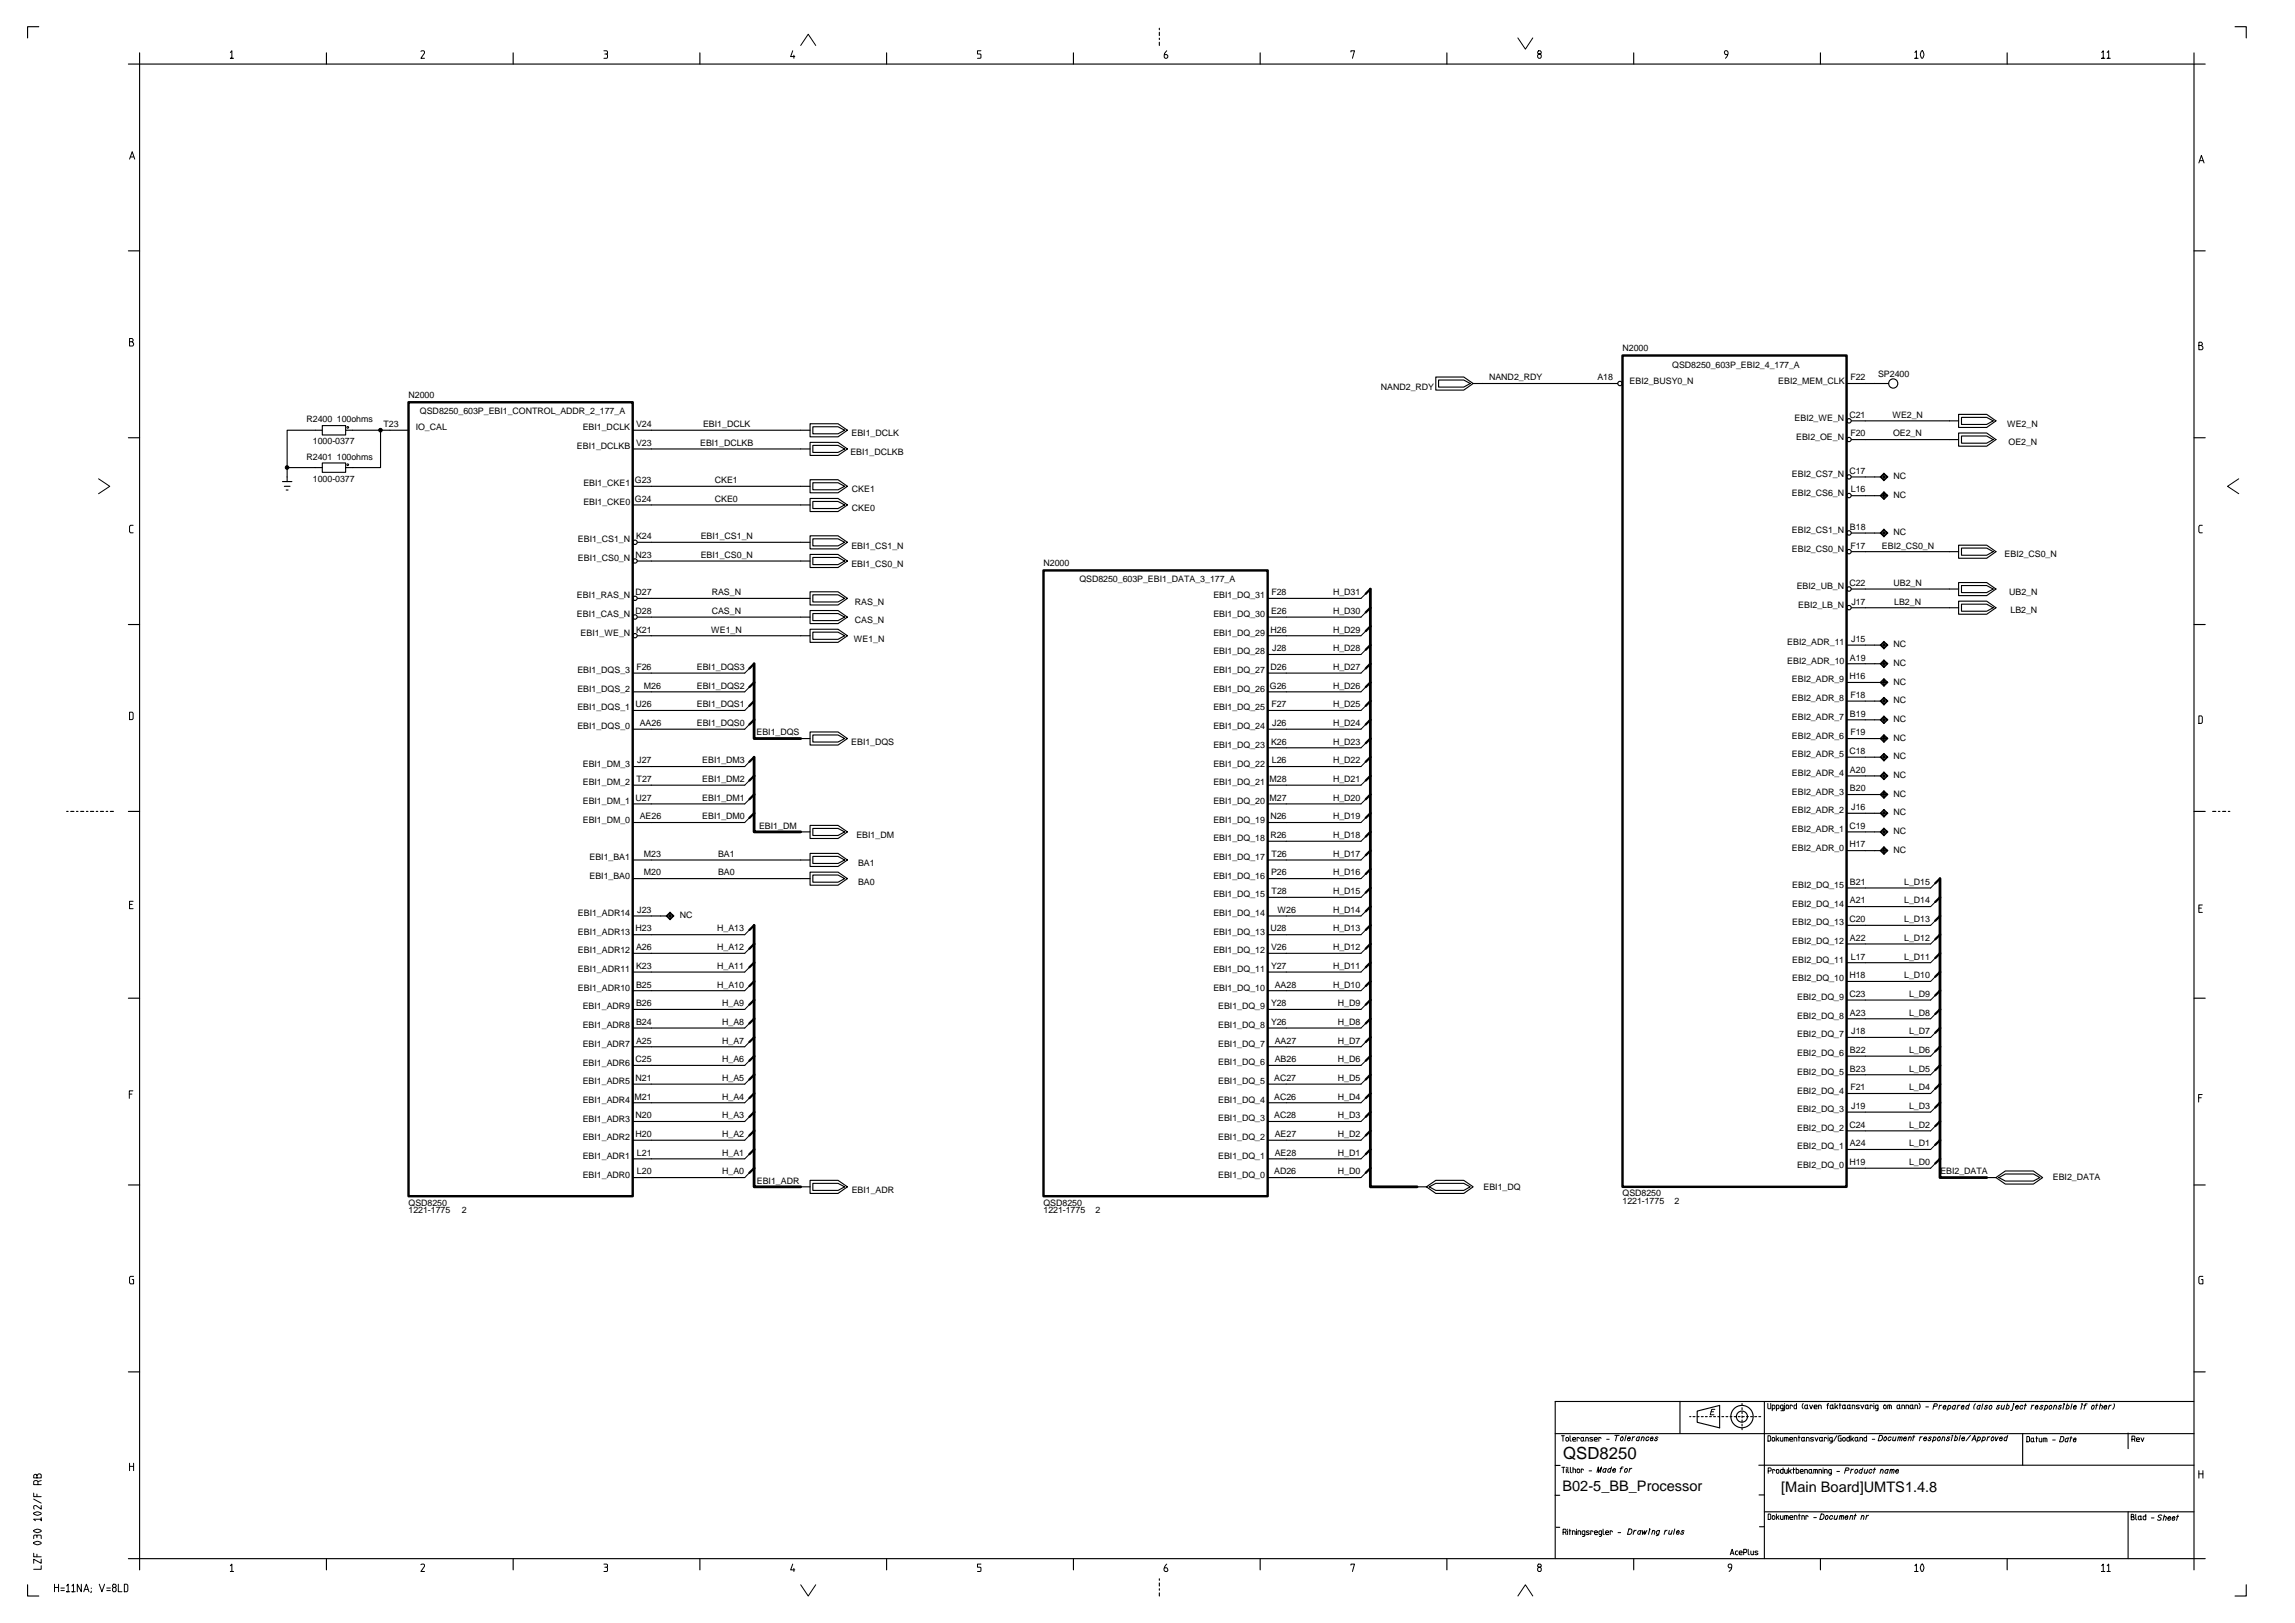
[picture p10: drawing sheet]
<svg xmlns="http://www.w3.org/2000/svg" width="420mm" height="297mm" viewBox="0 0 420 297" stroke-linecap="round" stroke-linejoin="round" font-family="sans-serif">
<defs><g id="words">
<text font-size="3.1" x="286.2" y="267.1">QSD8250</text>
<g font-size="2.7">
<text x="286.1" y="272.8">B02-5_BB_Processor</text>
<text x="326.1" y="273">[Main Board]UMTS1.4.8</text>
</g>
<g font-size="1.6">
<text x="297" y="64.3">N2000</text>
<text x="252.8" y="71.3">NAND2_RDY</text>
<text x="272.6" y="69.6">NAND2_RDY</text>
<text x="292.4" y="69.6">A18</text>
<text x="298.3" y="70.2">EBI2_BUSY0_N</text>
<text x="306.1" y="67.3">QSD8250_603P_EBI2_4_177_A</text>
<text x="325.6" y="70.2">EBI2_MEM_CLK</text>
<text x="338.8" y="69.6">F22</text>
<text x="343.8" y="69">SP2400</text>
<text x="56.1" y="77.3">R2400</text>
<text x="61.7" y="77.3">100ohms</text>
<text x="74.8" y="72.8">N2000</text>
<text x="76.9" y="75.8">QSD8250_603P_EBI1_CONTROL_ADDR_2_177_A</text>
<text x="328.5" y="77">EBI2_WE_N</text>
<text x="338.6" y="76.5">C21</text>
<text x="346.4" y="76.5">WE2_N</text>
<text x="57.3" y="81.3">1000-0377</text>
<text x="70.2" y="78.2">T23</text>
<text x="76.1" y="78.7">IO_CAL</text>
<text x="105.6" y="82.2">EBI1_DCLKB</text>
<text x="106.7" y="78.7">EBI1_DCLK</text>
<text x="116.4" y="78.2">V24</text>
<text x="116.4" y="81.6">V23</text>
<text x="128.2" y="81.6">EBI1_DCLKB</text>
<text x="128.7" y="78.2">EBI1_DCLK</text>
<text x="155.7" y="83.3">EBI1_DCLKB</text>
<text x="155.9" y="79.8">EBI1_DCLK</text>
<text x="328.8" y="80.5">EBI2_OE_N</text>
<text x="338.8" y="79.9">F20</text>
<text x="346.6" y="79.9">OE2_N</text>
<text x="367.4" y="78.1">WE2_N</text>
<text x="367.7" y="81.5">OE2_N</text>
<text x="56.1" y="84.2">R2401</text>
<text x="57.3" y="88.2">1000-0377</text>
<text x="61.7" y="84.2">100ohms</text>
<text x="106.8" y="89">EBI1_CKE1</text>
<text x="116.2" y="88.4">G23</text>
<text x="130.9" y="88.4">CKE1</text>
<text x="328.1" y="87.3">EBI2_CS7_N</text>
<text x="338.6" y="86.7">C17</text>
<text x="346.7" y="87.7">NC</text>
<text x="106.8" y="92.4">EBI1_CKE0</text>
<text x="116.2" y="91.8">G24</text>
<text x="130.9" y="91.8">CKE0</text>
<text x="156" y="90.1">CKE1</text>
<text x="156" y="93.6">CKE0</text>
<text x="328.1" y="90.7">EBI2_CS6_N</text>
<text x="338.8" y="90.1">L16</text>
<text x="346.7" y="91.1">NC</text>
<text x="105.8" y="99.3">EBI1_CS1_N</text>
<text x="116.4" y="98.7">K24</text>
<text x="128.3" y="98.7">EBI1_CS1_N</text>
<text x="155.9" y="100.4">EBI1_CS1_N</text>
<text x="328.1" y="101">EBI2_CS0_N</text>
<text x="328.1" y="97.6">EBI2_CS1_N</text>
<text x="338.7" y="97">B18</text>
<text x="338.8" y="100.4">F17</text>
<text x="344.5" y="100.4">EBI2_CS0_N</text>
<text x="346.7" y="98">NC</text>
<text x="105.8" y="102.7">EBI1_CS0_N</text>
<text x="116.3" y="102.1">N23</text>
<text x="128.3" y="102.1">EBI1_CS0_N</text>
<text x="155.9" y="103.8">EBI1_CS0_N</text>
<text x="191" y="103.6">N2000</text>
<text x="197.6" y="106.6">QSD8250_603P_EBI1_DATA_3_177_A</text>
<text x="328.9" y="107.8">EBI2_UB_N</text>
<text x="338.6" y="107.2">C22</text>
<text x="346.7" y="107.2">UB2_N</text>
<text x="367" y="102">EBI2_CS0_N</text>
<text x="105.6" y="109.5">EBI1_RAS_N</text>
<text x="105.6" y="112.9">EBI1_CAS_N</text>
<text x="116.3" y="112.4">D28</text>
<text x="116.3" y="108.9">D27</text>
<text x="130.3" y="108.9">RAS_N</text>
<text x="130.3" y="112.4">CAS_N</text>
<text x="156.5" y="110.6">RAS_N</text>
<text x="222.1" y="112.9">EBI1_DQ_30</text>
<text x="222.1" y="109.5">EBI1_DQ_31</text>
<text x="232.7" y="112.4">E26</text>
<text x="232.8" y="108.9">F28</text>
<text x="244" y="108.9">H_D31</text>
<text x="244" y="112.4">H_D30</text>
<text x="329.2" y="111.2">EBI2_LB_N</text>
<text x="338.9" y="110.6">J17</text>
<text x="346.8" y="110.6">LB2_N</text>
<text x="367.8" y="108.8">UB2_N</text>
<text x="368.1" y="112.2">LB2_N</text>
<text x="106.3" y="116.4">EBI1_WE_N</text>
<text x="116.4" y="115.8">K21</text>
<text x="130.2" y="115.8">WE1_N</text>
<text x="156.3" y="117.5">WE1_N</text>
<text x="156.5" y="114.1">CAS_N</text>
<text x="222.1" y="119.8">EBI1_DQ_28</text>
<text x="222.1" y="116.3">EBI1_DQ_29</text>
<text x="232.6" y="115.8">H26</text>
<text x="232.9" y="119.2">J28</text>
<text x="244" y="115.8">H_D29</text>
<text x="244" y="119.2">H_D28</text>
<text x="327.2" y="118.1">EBI2_ADR_11</text>
<text x="338.9" y="117.5">J15</text>
<text x="346.7" y="118.5">NC</text>
<text x="105.7" y="123.2">EBI1_DQS_3</text>
<text x="116.5" y="122.6">F26</text>
<text x="127.6" y="122.6">EBI1_DQS3</text>
<text x="222.1" y="123.2">EBI1_DQ_27</text>
<text x="232.6" y="122.6">D26</text>
<text x="244" y="122.6">H_D27</text>
<text x="327.2" y="121.5">EBI2_ADR_10</text>
<text x="328.1" y="124.9">EBI2_ADR_9</text>
<text x="338.6" y="124.3">H16</text>
<text x="338.7" y="120.9">A19</text>
<text x="346.7" y="121.9">NC</text>
<text x="346.7" y="125.3">NC</text>
<text x="105.7" y="126.6">EBI1_DQS_2</text>
<text x="105.7" y="130">EBI1_DQS_1</text>
<text x="116.3" y="129.5">U26</text>
<text x="117.9" y="126">M26</text>
<text x="127.6" y="126">EBI1_DQS2</text>
<text x="127.6" y="129.5">EBI1_DQS1</text>
<text x="222.1" y="130">EBI1_DQ_25</text>
<text x="222.1" y="126.6">EBI1_DQ_26</text>
<text x="232.5" y="126">G26</text>
<text x="232.8" y="129.5">F27</text>
<text x="244" y="126">H_D26</text>
<text x="244" y="129.5">H_D25</text>
<text x="328.1" y="131.7">EBI2_ADR_7</text>
<text x="328.1" y="128.3">EBI2_ADR_8</text>
<text x="338.7" y="131.2">B19</text>
<text x="338.8" y="127.7">F18</text>
<text x="346.7" y="128.7">NC</text>
<text x="105.7" y="133.5">EBI1_DQS_0</text>
<text x="117.1" y="132.9">AA26</text>
<text x="127.6" y="132.9">EBI1_DQS0</text>
<text x="138.5" y="134.6">EBI1_DQS</text>
<text x="155.8" y="136.3">EBI1_DQS</text>
<text x="222.1" y="136.9">EBI1_DQ_23</text>
<text x="222.1" y="133.5">EBI1_DQ_24</text>
<text x="232.7" y="136.3">K26</text>
<text x="232.9" y="132.9">J26</text>
<text x="244" y="132.9">H_D24</text>
<text x="244" y="136.3">H_D23</text>
<text x="328.1" y="135.2">EBI2_ADR_6</text>
<text x="338.8" y="134.6">F19</text>
<text x="346.7" y="132.2">NC</text>
<text x="346.7" y="135.6">NC</text>
<text x="106.7" y="140.3">EBI1_DM_3</text>
<text x="106.7" y="143.7">EBI1_DM_2</text>
<text x="116.6" y="143.1">T27</text>
<text x="116.7" y="139.7">J27</text>
<text x="128.6" y="139.7">EBI1_DM3</text>
<text x="128.6" y="143.1">EBI1_DM2</text>
<text x="222.1" y="143.7">EBI1_DQ_21</text>
<text x="222.1" y="140.3">EBI1_DQ_22</text>
<text x="232.4" y="143.1">M28</text>
<text x="232.9" y="139.7">L26</text>
<text x="244" y="139.7">H_D22</text>
<text x="244" y="143.1">H_D21</text>
<text x="328.1" y="142">EBI2_ADR_4</text>
<text x="328.1" y="138.6">EBI2_ADR_5</text>
<text x="338.6" y="138">C18</text>
<text x="338.7" y="141.4">A20</text>
<text x="346.7" y="139">NC</text>
<text x="346.7" y="142.4">NC</text>
<text x="106.7" y="147.1">EBI1_DM_1</text>
<text x="116.3" y="146.6">U27</text>
<text x="117.1" y="150">AE26</text>
<text x="128.6" y="146.6">EBI1_DM1</text>
<text x="128.6" y="150">EBI1_DM0</text>
<text x="222.1" y="147.1">EBI1_DQ_20</text>
<text x="232.4" y="146.6">M27</text>
<text x="232.6" y="150">N26</text>
<text x="244" y="146.6">H_D20</text>
<text x="244" y="150">H_D19</text>
<text x="328.1" y="148.8">EBI2_ADR_2</text>
<text x="328.1" y="145.4">EBI2_ADR_3</text>
<text x="338.7" y="144.8">B20</text>
<text x="338.9" y="148.3">J16</text>
<text x="346.7" y="145.8">NC</text>
<text x="346.7" y="149.2">NC</text>
<text x="106.7" y="150.6">EBI1_DM_0</text>
<text x="139" y="151.7">EBI1_DM</text>
<text x="156.8" y="153.4">EBI1_DM</text>
<text x="222.1" y="154">EBI1_DQ_18</text>
<text x="222.1" y="150.6">EBI1_DQ_19</text>
<text x="232.6" y="153.4">R26</text>
<text x="244" y="153.4">H_D18</text>
<text x="328.1" y="155.7">EBI2_ADR_0</text>
<text x="328.1" y="152.3">EBI2_ADR_1</text>
<text x="338.6" y="155.1">H17</text>
<text x="338.6" y="151.7">C19</text>
<text x="346.7" y="152.7">NC</text>
<text x="107.9" y="157.4">EBI1_BA1</text>
<text x="107.9" y="160.8">EBI1_BA0</text>
<text x="117.9" y="160.2">M20</text>
<text x="117.9" y="156.8">M23</text>
<text x="131.5" y="156.8">BA1</text>
<text x="131.5" y="160.2">BA0</text>
<text x="157.1" y="158.5">BA1</text>
<text x="157.1" y="161.9">BA0</text>
<text x="222.1" y="160.8">EBI1_DQ_16</text>
<text x="222.1" y="157.4">EBI1_DQ_17</text>
<text x="232.7" y="160.2">P26</text>
<text x="232.8" y="156.8">T26</text>
<text x="244" y="156.8">H_D17</text>
<text x="244" y="160.2">H_D16</text>
<text x="338.7" y="161.9">B21</text>
<text x="346.7" y="156.1">NC</text>
<text x="348.6" y="161.9">L_D15</text>
<text x="105.8" y="167.6">EBI1_ADR14</text>
<text x="116.7" y="167.1">J23</text>
<text x="222.1" y="167.6">EBI1_DQ_14</text>
<text x="222.1" y="164.2">EBI1_DQ_15</text>
<text x="232.8" y="163.6">T28</text>
<text x="233.9" y="167.1">W26</text>
<text x="244" y="163.6">H_D15</text>
<text x="244" y="167.1">H_D14</text>
<text x="328.1" y="165.9">EBI2_DQ_14</text>
<text x="328.1" y="162.5">EBI2_DQ_15</text>
<text x="338.7" y="165.4">A21</text>
<text x="348.6" y="165.4">L_D14</text>
<text x="105.8" y="171.1">EBI1_ADR13</text>
<text x="116.3" y="170.5">H23</text>
<text x="116.4" y="173.9">A26</text>
<text x="124.4" y="168.1">NC</text>
<text x="131.3" y="170.5">H_A13</text>
<text x="131.3" y="173.9">H_A12</text>
<text x="222.1" y="171.1">EBI1_DQ_13</text>
<text x="232.6" y="170.5">U28</text>
<text x="232.7" y="173.9">V26</text>
<text x="244" y="170.5">H_D13</text>
<text x="244" y="173.9">H_D12</text>
<text x="328.1" y="172.8">EBI2_DQ_12</text>
<text x="328.1" y="169.4">EBI2_DQ_13</text>
<text x="338.6" y="168.8">C20</text>
<text x="338.7" y="172.2">A22</text>
<text x="348.6" y="168.8">L_D13</text>
<text x="348.6" y="172.2">L_D12</text>
<text x="105.8" y="174.5">EBI1_ADR12</text>
<text x="105.8" y="177.9">EBI1_ADR11</text>
<text x="116.4" y="177.3">K23</text>
<text x="131.3" y="177.3">H_A11</text>
<text x="222.1" y="177.9">EBI1_DQ_11</text>
<text x="222.1" y="174.5">EBI1_DQ_12</text>
<text x="232.7" y="177.3">Y27</text>
<text x="244" y="177.3">H_D11</text>
<text x="328.1" y="179.6">EBI2_DQ_10</text>
<text x="328.1" y="176.2">EBI2_DQ_11</text>
<text x="338.6" y="179">H18</text>
<text x="338.8" y="175.6">L17</text>
<text x="348.6" y="175.6">L_D11</text>
<text x="348.6" y="179">L_D10</text>
<text x="105.8" y="181.3">EBI1_ADR10</text>
<text x="106.7" y="184.7">EBI1_ADR9</text>
<text x="116.4" y="184.2">B26</text>
<text x="116.4" y="180.7">B25</text>
<text x="131.3" y="180.7">H_A10</text>
<text x="132.2" y="184.2">H_A9</text>
<text x="222.1" y="181.3">EBI1_DQ_10</text>
<text x="223" y="184.7">EBI1_DQ_9</text>
<text x="232.7" y="184.2">Y28</text>
<text x="233.4" y="180.7">AA28</text>
<text x="244" y="180.7">H_D10</text>
<text x="244.9" y="184.2">H_D9</text>
<text x="329" y="183">EBI2_DQ_9</text>
<text x="338.6" y="182.5">C23</text>
<text x="338.7" y="185.9">A23</text>
<text x="349.5" y="182.5">L_D9</text>
<text x="349.5" y="185.9">L_D8</text>
<text x="106.7" y="188.2">EBI1_ADR8</text>
<text x="106.7" y="191.6">EBI1_ADR7</text>
<text x="116.4" y="191">A25</text>
<text x="116.4" y="187.6">B24</text>
<text x="132.2" y="187.6">H_A8</text>
<text x="132.2" y="191">H_A7</text>
<text x="223" y="191.6">EBI1_DQ_7</text>
<text x="223" y="188.1">EBI1_DQ_8</text>
<text x="232.7" y="187.6">Y26</text>
<text x="233.4" y="191">AA27</text>
<text x="244.9" y="187.6">H_D8</text>
<text x="244.9" y="191">H_D7</text>
<text x="329" y="189.9">EBI2_DQ_7</text>
<text x="329" y="186.5">EBI2_DQ_8</text>
<text x="338.9" y="189.3">J18</text>
<text x="349.5" y="189.3">L_D7</text>
<text x="106.7" y="195">EBI1_ADR6</text>
<text x="116.3" y="197.8">N21</text>
<text x="116.3" y="194.4">C25</text>
<text x="132.2" y="194.4">H_A6</text>
<text x="132.2" y="197.8">H_A5</text>
<text x="223" y="195">EBI1_DQ_6</text>
<text x="233.3" y="197.8">AC27</text>
<text x="233.4" y="194.4">AB26</text>
<text x="244.9" y="194.4">H_D6</text>
<text x="244.9" y="197.8">H_D5</text>
<text x="329" y="196.7">EBI2_DQ_5</text>
<text x="329" y="193.3">EBI2_DQ_6</text>
<text x="338.7" y="196.1">B23</text>
<text x="338.7" y="192.7">B22</text>
<text x="349.5" y="192.7">L_D6</text>
<text x="349.5" y="196.1">L_D5</text>
<text x="106.7" y="198.4">EBI1_ADR5</text>
<text x="106.7" y="201.8">EBI1_ADR4</text>
<text x="116.2" y="201.3">M21</text>
<text x="132.2" y="201.3">H_A4</text>
<text x="223" y="201.8">EBI1_DQ_4</text>
<text x="223" y="198.4">EBI1_DQ_5</text>
<text x="233.3" y="201.3">AC26</text>
<text x="244.9" y="201.3">H_D4</text>
<text x="329" y="203.5">EBI2_DQ_3</text>
<text x="329" y="200.1">EBI2_DQ_4</text>
<text x="338.8" y="199.5">F21</text>
<text x="338.9" y="203">J19</text>
<text x="349.5" y="199.5">L_D4</text>
<text x="349.5" y="203">L_D3</text>
<text x="106.7" y="205.3">EBI1_ADR3</text>
<text x="106.7" y="208.7">EBI1_ADR2</text>
<text x="116.3" y="208.1">H20</text>
<text x="116.3" y="204.7">N20</text>
<text x="132.2" y="204.7">H_A3</text>
<text x="132.2" y="208.1">H_A2</text>
<text x="223" y="208.7">EBI1_DQ_2</text>
<text x="223" y="205.3">EBI1_DQ_3</text>
<text x="233.3" y="204.7">AC28</text>
<text x="233.4" y="208.1">AE27</text>
<text x="244.9" y="204.7">H_D3</text>
<text x="244.9" y="208.1">H_D2</text>
<text x="329" y="207">EBI2_DQ_2</text>
<text x="338.6" y="206.4">C24</text>
<text x="338.7" y="209.8">A24</text>
<text x="349.5" y="206.4">L_D2</text>
<text x="349.5" y="209.8">L_D1</text>
<text x="106.7" y="212.1">EBI1_ADR1</text>
<text x="106.7" y="215.5">EBI1_ADR0</text>
<text x="116.6" y="214.9">L20</text>
<text x="116.6" y="211.5">L21</text>
<text x="132.2" y="211.5">H_A1</text>
<text x="132.2" y="214.9">H_A0</text>
<text x="223" y="215.5">EBI1_DQ_0</text>
<text x="223" y="212.1">EBI1_DQ_1</text>
<text x="233.3" y="214.9">AD26</text>
<text x="233.4" y="211.5">AE28</text>
<text x="244.9" y="211.5">H_D1</text>
<text x="244.9" y="214.9">H_D0</text>
<text x="329" y="213.8">EBI2_DQ_0</text>
<text x="329" y="210.4">EBI2_DQ_1</text>
<text x="338.6" y="213.2">H19</text>
<text x="349.5" y="213.2">L_D0</text>
<text x="355.2" y="214.9">EBI2_DATA</text>
<text x="74.8" y="220.7">QSD8250</text>
<text x="138.6" y="216.6">EBI1_ADR</text>
<text x="155.9" y="218.4">EBI1_ADR</text>
<text x="191" y="220.7">QSD8250</text>
<text x="200.5" y="221.9">2</text>
<text x="271.6" y="217.7">EBI1_DQ</text>
<text x="297" y="220.3">1221-1775</text>
<text x="297" y="219">QSD8250</text>
<text x="306.5" y="220.3">2</text>
<text x="375.8" y="216">EBI2_DATA</text>
<text x="74.8" y="222">1221-1775</text>
<text x="84.5" y="222">2</text>
<text x="191" y="222">1221-1775</text>
</g>
</g></defs>
<g fill="none" stroke="#000" stroke-width=".2">
<path d="M7.1 4.9h-2.1v2M23.5 11.7h380.2M25.6 9.7v277.6M59.8 9.7v2M93.9 9.7v2M128.1 9.7v2M162.3 9.7v2M196.5 9.7v2M212.2 5.2v.2M212.2 5.9v.6M212.2 7v.2M212.2 7.7v.6"/>
<path d="M230.7 9.7v2M264.9 9.7v2M299.1 9.7v2M333.3 9.7v2M367.5 9.7v2M401.7 9.7v277.6M409.2 4.9h2v2M23.5 45.9h2.1M401.7 45.9h2M59 77.9h4.3v1.7h-4.3zM59 78.7h-6.4v9.4h-.9M63.3 78.7h11.5"/>
<path d="M69.7 78.7v6.9h-6.4M115.8 78.7h32.5M148.3 77.6h5.1l1.7 1.1-1.7 1.2h-5.1zM148.8 78.1h4.6l1.2 .6-1.2 .7h-4.6zM262.9 69h5.1l1.7 1.2-1.7 1.2h-5.1zM263.4 69.6h4.6l1.2 .6-1.2 .6h-4.6zM269.7 70.2h26.5M338.1 70.2h7.7M339 77h19.6M358.6 75.8h5.1l1.7 1.2-1.7 1.2h-5.1zM358.6 79.2h5.1l1.7 1.3-1.7 1.2h-5.1zM359.1 76.4h4.6l1.2 .6-1.2 .7h-4.6z"/>
<path d="M359.1 79.8h4.6l1.2 .7-1.2 .6h-4.6zM23.5 80.1h2.1M52.1 89h1M52.4 89.7h.3M52.6 88.1h.8M52.6 85.6h6.4M59 84.7h4.3v1.7h-4.3zM115.8 82.2h32.5M115.8 89h32.5M115.8 92.4h32.5M116.7 99.3h31.6M148.3 81h5.1l1.7 1.2-1.7 1.2h-5.1z"/>
<path d="M148.3 87.8h5.1l1.7 1.2-1.7 1.2h-5.1zM148.3 91.2h5.1l1.7 1.2-1.7 1.2h-5.1zM148.3 98.1h5.1l1.7 1.2-1.7 1.2h-5.1zM148.8 81.5h4.6l1.2 .7-1.2 .6h-4.6zM148.8 88.3h4.6l1.2 .7-1.2 .6h-4.6zM148.8 91.8h4.6l1.2 .6-1.2 .7h-4.6zM148.8 98.6h4.6l1.2 .7-1.2 .6h-4.6zM339 80.5h19.6M339 87.3h6.6M339 90.7h6.6M339 97.6h6.6M344.2 87.3l.7-.7 .7 .7-.7 .7z"/>
<path d="M344.4 87.3l.5-.5 .5 .5-.5 .5zM344.7 87.3l.2-.2 .2 .2-.2 .2zM344.7 97.6l.2-.2 .2 .2-.2 .1zM344.9 90.5l.2 .2-.2 .2-.2-.2zM344.9 90.2l.5 .5-.5 .5-.5-.5zM344.9 97l.5 .6-.5 .5-.5-.5zM344.9 86.6v1.4M344.9 90v1.4M344.9 96.9v1.3M344.9 90l.7 .7-.7 .7-.7-.7zM344.9 96.9l.7 .7-.7 .6-.7-.6zM358.6 99.8h5.1l1.7 1.2-1.7 1.2h-5.1z"/>
<path d="M401.7 80.1h2M23.5 114.3h2.1M116.7 109.5h31.6M116.7 112.9h31.6M116.7 116.4h31.6M116.7 102.7h31.6M148.3 101.5h5.1l1.7 1.2-1.7 1.2h-5.1zM148.3 108.3h5.1l1.7 1.2-1.7 1.2h-5.1zM148.3 111.7h5.1l1.7 1.2-1.7 1.2h-5.1zM148.3 115.2h5.1l1.7 1.2-1.7 1.2h-5.1zM148.8 102h4.6l1.2 .7-1.2 .6h-4.6zM148.8 108.9h4.6l1.2 .6-1.2 .7h-4.6z"/>
<path d="M148.8 112.3h4.6l1.2 .6-1.2 .7h-4.6zM148.8 115.7h4.6l1.2 .7-1.2 .6h-4.6zM232.1 109.5h17.1M232.1 112.9h17.1M232.1 116.4h17.1M232.1 119.8h17.1M338.1 118.1h7.5M339 101h19.6M339 107.8h19.6M339 111.2h19.6M344.2 118.1l.7-.7 .7 .7-.7 .6zM344.4 118.1l.5-.5 .5 .5-.5 .5z"/>
<path d="M344.7 118.1l.2-.2 .2 .2-.2 .1zM344.9 117.4v1.3M358.6 106.6h5.1l1.7 1.2-1.7 1.2h-5.1zM358.6 110h5.1l1.7 1.2-1.7 1.2h-5.1zM359.1 100.3h4.6l1.2 .7-1.2 .6h-4.6zM359.1 107.2h4.6l1.2 .6-1.2 .7h-4.6zM359.1 110.6h4.6l1.2 .6-1.2 .7h-4.6zM401.7 114.3h2M115.8 123.2h20.5M115.8 126.6h20.5M115.8 133.5h20.5M115.8 130h20.5"/>
<path d="M146.6 135.2h1.7M148.3 134h5.1l1.7 1.2-1.7 1.2h-5.1zM148.8 134.5h4.6l1.2 .7-1.2 .6h-4.6zM232.1 123.2h17.1M232.1 126.6h17.1M232.1 133.5h17.1M232.1 130h17.1M232.1 136.9h17.1M338.1 121.5h7.5M338.1 124.9h7.5M338.1 128.3h7.5M338.1 131.7h7.5"/>
<path d="M338.1 135.2h7.5M338.1 138.6h7.5M344.2 121.5l.7-.7 .7 .7-.7 .7zM344.2 124.9l.7-.7 .7 .7-.7 .7zM344.2 128.3l.7-.7 .7 .7-.7 .7zM344.2 131.7l.7-.6 .7 .6-.7 .7zM344.2 138.6l.7-.7 .7 .7-.7 .7zM344.4 121.5l.5-.5 .5 .5-.5 .5zM344.4 124.9l.5-.5 .5 .5-.5 .5zM344.4 128.3l.5-.5 .5 .5-.5 .5zM344.4 131.7l.5-.5 .5 .5-.5 .5zM344.4 138.6l.5-.5 .5 .5-.5 .5z"/>
<path d="M344.7 121.5l.2-.2 .2 .2-.2 .1zM344.7 124.9l.2-.2 .2 .2-.2 .2zM344.7 128.3l.2-.2 .2 .2-.2 .2zM344.7 131.7l.2-.1 .2 .1-.2 .2zM344.7 138.6l.2-.2 .2 .2-.2 .1zM344.9 135l.2 .2-.2 .1-.2-.1zM344.9 134.6l.5 .6-.5 .5-.5-.5zM344.9 120.8v1.4M344.9 124.2v1.4M344.9 127.6v1.4M344.9 131.1v1.3M344.9 134.5v1.3"/>
<path d="M344.9 137.9v1.4M344.9 134.5l.7 .7-.7 .6-.7-.6zM12.2 148.5h.3M12.9 148.5h.6M14 148.5h.3M14.8 148.5h.5M15.8 148.5h.3M16.6 148.5h.6M17.6 148.5h.3M18.4 148.5h.6M19.4 148.5h.3M20.2 148.5h.6"/>
<path d="M23.5 148.5h2.1M115.8 140.3h20.5M115.8 143.7h20.5M115.8 147.1h20.5M115.8 150.5h20.5M115.8 157.4h32.5M146.6 152.3h1.7M148.3 151.1h5.1l1.7 1.2-1.7 1.2h-5.1zM148.3 156.2h5.1l1.7 1.2-1.7 1.2h-5.1zM148.3 159.6h5.1l1.7 1.2-1.7 1.2h-5.1zM148.8 151.6h4.6l1.2 .7-1.2 .6h-4.6zM148.8 156.7h4.6l1.2 .7-1.2 .6h-4.6z"/>
<path d="M232.1 140.3h17.1M232.1 143.7h17.1M232.1 147.1h17.1M232.1 150.5h17.1M232.1 154h17.1M232.1 157.4h17.1M338.1 142h7.5M338.1 145.4h7.5M338.1 148.8h7.5M338.1 152.3h7.5M338.1 155.7h7.5M344.2 145.4l.7-.7 .7 .7-.7 .7z"/>
<path d="M344.2 152.3l.7-.7 .7 .7-.7 .7zM344.4 145.4l.5-.5 .5 .5-.5 .5zM344.4 152.3l.5-.6 .5 .6-.5 .5zM344.4 155.7l.5-.5 .5 .5-.5 .5zM344.7 142l.2-.2 .2 .2-.2 .2zM344.7 145.4l.2-.2 .2 .2-.2 .2zM344.7 148.8l.2-.1 .2 .1-.2 .2zM344.7 152.3l.2-.2 .2 .2-.2 .1zM344.7 155.7l.2-.2 .2 .2-.2 .2zM344.9 141.5l.5 .5-.5 .5-.5-.5zM344.9 148.3l.5 .5-.5 .6-.5-.6zM344.9 141.3v1.4"/>
<path d="M344.9 144.7v1.4M344.9 148.1v1.4M344.9 151.6v1.4M344.9 155v1.4M344.9 141.3l.7 .7-.7 .7-.7-.7zM344.9 148.1l.7 .7-.7 .7-.7-.7zM344.9 155l.7 .7-.7 .7-.7-.7zM401.7 148.5h2M405.1 148.5h.6M406.1 148.5h.3M406.9 148.5h.6M408 148.5h.2"/>
<path d="M115.8 171.1h20.5M115.8 174.5h20.5M115.8 177.9h20.5M115.8 160.8h32.5M115.8 167.6h7.5M122 167.6l.7-.6 .6 .6-.6 .7zM122.1 167.6l.6-.5 .5 .5-.5 .5zM122.5 167.6l.2-.1 .1 .1-.1 .2zM122.7 167v1.3M148.8 160.1h4.6l1.2 .7-1.2 .7h-4.6zM232.1 171.1h17.1M232.1 174.5h17.1"/>
<path d="M232.1 177.9h17.1M232.1 160.8h17.1M232.1 164.2h17.1M232.1 167.6h17.1M338.1 162.5h15.4M338.1 165.9h15.4M338.1 169.4h15.4M338.1 172.8h15.4M338.1 176.2h15.4M338.1 179.6h15.4M23.5 182.7h2.1M115.8 181.3h20.5"/>
<path d="M115.8 184.7h20.5M115.8 188.2h20.5M115.8 191.6h20.5M115.8 195h20.5M115.8 198.4h20.5M232.1 181.3h17.1M232.1 184.7h17.1M232.1 188.2h17.1M232.1 191.6h17.1M232.1 195h17.1M232.1 198.4h17.1M338.1 183h15.4"/>
<path d="M338.1 186.5h15.4M338.1 189.9h15.4M338.1 193.3h15.4M338.1 196.7h15.4M401.7 182.7h2M23.5 216.9h2.1M115.8 201.8h20.5M115.8 205.3h20.5M115.8 208.7h20.5M115.8 212.1h20.5M115.8 215.5h20.5M146.6 217.2h1.7"/>
<path d="M148.3 216h5.1l1.7 1.2-1.7 1.2h-5.1zM148.8 216.6h4.6l1.2 .6-1.2 .7h-4.6zM232.1 201.8h17.1M232.1 205.3h17.1M232.1 208.7h17.1M232.1 212.1h17.1M232.1 215.5h17.1M259.4 217.2h1.7M261.1 217.2l1.8-1.2h5.1l1.7 1.2-1.7 1.2h-5.1zM261.7 217.2l1.2-.6h5.1l1.2 .6-1.2 .7h-5.1zM338.1 200.1h15.4M338.1 203.5h15.4"/>
<path d="M338.1 207h15.4M338.1 210.4h15.4M338.1 213.8h15.4M363.7 215.5h1.7M365.4 215.5l1.7-1.2h5.2l1.7 1.2-1.7 1.2h-5.2zM365.9 215.5l1.2-.6h5.2l1.2 .6-1.2 .7h-5.2zM401.7 216.9h2M23.5 251.1h2.1M284.7 256.5h116.9M284.7 256.5v28.8M307.6 256.5v5.8M309.3 259.3h.3"/>
<path d="M310 259.3h.3M310.7 259.3h.4M310.7 258.3l4.1-1.1v4.1l-4.1-1zM311.5 259.3h.3M312.2 259.3h.4M313 259.3h.3M313.7 259.3h.4M314.5 259.3h.3M315.2 259.3h.4M316 259.3h.3M316.7 259.3h.4M317.5 259.3h.3"/>
<path d="M318.2 259.3h.4M318.9 256.9v.3M318.9 257.6v.4M318.9 258.4v.3M318.9 259.1v.4M318.9 259.9v.3M319 259.3h.3M319.7 259.3h.4M320.5 259.3h.3M321.2 259.3h.4M322 259.3h.3M323 256.5v28.8"/>
<path d="M401.7 251.1h2M284.7 273.7h.8M284.7 262.4h117M284.7 268.2h.9M284.9 279.5h.6M318.9 260.6v.4M318.9 261.4v.3M322 268.2h.9M322 273.6h.9M322.1 279.4h.8M323 276.7h78.7M323 268.2h78.7"/>
<path d="M370.3 262.4v5.8M389.6 262.3v2.8M389.6 276.7v8.6M5 290v2.1h2.1M23.5 285.3h380.2M59.8 285.3v2M93.9 285.3v2M128.1 285.3v2M162.3 285.3v2M196.5 285.3v2M212.2 288.9v.3M212.2 289.7v.6"/>
<path d="M212.2 290.8v.2M212.2 291.5v.6M230.7 285.3v2M264.9 285.3v2M299.1 285.3v2M333.3 285.3v2M367.5 285.3v2M411.2 290v2.1h-2"/>
<circle cx="296.6" cy="70.2" r=".4"/>
<circle cx="338.5" cy="77" r=".4"/>
<circle cx="346.6" cy="70.2" r=".84"/>
<circle cx="116.3" cy="99.2" r=".4"/>
<circle cx="338.5" cy="90.7" r=".4"/>
<circle cx="338.5" cy="97.5" r=".4"/>
<circle cx="338.5" cy="87.3" r=".4"/>
<circle cx="338.5" cy="80.4" r=".4"/>
<circle cx="116.3" cy="112.9" r=".4"/>
<circle cx="116.3" cy="102.7" r=".4"/>
<circle cx="116.3" cy="116.3" r=".4"/>
<circle cx="116.3" cy="109.5" r=".4"/>
<circle cx="338.5" cy="111.2" r=".4"/>
<circle cx="338.5" cy="101" r=".4"/>
<circle cx="338.5" cy="107.8" r=".4"/>
<circle cx="318.9" cy="259.3" r="1.02"/>
<circle cx="318.9" cy="259.3" r="2.04"/>
</g>
<path d="M250.9 107.8v109.4h8.5M138.1 138.6v13.7h8.5M138.1 121.5v13.7h8.5M138.1 169.4v47.8h8.5M355.2 160.8v54.7h8.5" fill="none" stroke="#000" stroke-width=".51"/>
<g fill="#000" stroke="#000" stroke-width=".18">
<circle cx="69.7" cy="78.7" r=".33"/>
<circle cx="52.6" cy="85.6" r=".33"/>
</g>
<g fill="none" stroke="#000" stroke-width=".18">
<path d="M42.2 9.6l.2-.3v1.4h-.2h.6M77.1 9.4l.4-.1 .2 .2v.2l-.6 1h.6M110.6 9.3l.6 .1v.3l-.2 .2M110.7 9.9h.5v.6l-.2 .2h-.4M145.1 9.3l-.4 1.1h.8M145.3 10.1v.6M146.6 8.3l1.4-2 1.3 2M179.6 9.3h-.6v.6h.4l.2 .2v.5l-.6 .1M213.6 9.3a.97 .97 0 0 0-.3 1.4h.3l.2-.2v-.3l-.2-.2h-.4M247.3 9.5v-.2h.7l-.4 1.4M277.9 6.9l1.4 2.1 1.3-2.1M281.7 9.3l-.2 .4 .2 .2h.3l.2 .2v.4l-.2 .2h-.3l-.2-.2v-.4l.7-.4-.2-.4z"/>
<path d="M316.3 10h-.4l-.2-.4 .1-.2 .4-.1 .1 .2 .1 .4-.5 .8M350.6 9.6l.2-.3v1.4h-.2h.6M351.7 9.4l.2-.1a.99 .99 0 0 1 0 1.4h-.1a1.01 1.01 0 0 1-.1-1.3zM384.8 9.6l.3-.3v1.4h-.3h.5M385.8 9.6l.2-.3v1.4h-.2h.5M23.7 29.1l.5-1.3 .5 1.3M23.9 28.7h.6M402.6 29.8l.4-1.4 .5 1.4M402.7 29.4h.6M23.7 62.5h.5l.2-.1-.2-.4h-.5v1.3h.6l.2-.5-.3-.3M63.6 78.1h.2v.2h-.2zM402.6 63.2h.4l.2-.1-.2-.5h-.4v1.4h.5l.2-.5-.3-.3"/>
<path d="M18 87.6l2.1 1.4-2.1 1.4M24.4 96.1h-.5l-.2 .3v.9l.2 .2h.5M63.6 84.9h.2v.3h-.2zM403.2 96.1h-.5l-.1 .3v.9l.1 .2h.5M409.9 87.6l-2.1 1.4 2.1 1.4M250 108.7l-.8 .8M250 112.1l-.8 .8M250 115.5l-.8 .9M250 118.9l-.8 .9M23.7 130.3h.5l.2 .2v1l-.2 .2h-.5zM137.2 139.4l-.9 .9M137.2 122.3l-.9 .9"/>
<path d="M137.2 125.8l-.9 .8M137.2 132.6l-.9 .9M137.2 129.2l-.9 .8M250 122.3l-.8 .9M250 125.8l-.8 .8M250 129.2l-.8 .8M250 132.6l-.8 .9M250 136l-.8 .9M250 139.4l-.8 .9M402.6 131h.4l.2 .2v1l-.2 .2h-.4zM137.2 142.9l-.9 .8M137.2 146.3l-.9 .8"/>
<path d="M137.2 149.7l-.9 .8M250 142.9l-.8 .8M250 146.3l-.8 .8M250 149.7l-.8 .8M250 153.1l-.8 .9M250 156.5l-.8 .9M250 160l-.8 .8M23.7 165.5h.5M24.4 165h-.7v1.3h.7M137.2 170.2l-.9 .9M137.2 173.6l-.9 .9M137.2 177l-.9 .9"/>
<path d="M250 163.4l-.8 .8M250 166.8l-.8 .8M250 170.2l-.8 .9M250 173.6l-.8 .9M250 177l-.8 .9M354.3 161.6l-.8 .9M354.3 165.1l-.8 .8M354.3 168.5l-.8 .9M354.3 171.9l-.8 .9M354.3 175.3l-.8 .9M354.3 178.8l-.8 .8M402.6 166.2h.4"/>
<path d="M403.2 165.6h-.6v1.4h.6M24.3 199.6h-.6v1.4M137.2 180.5l-.9 .8M137.2 183.9l-.9 .8M137.2 187.3l-.9 .9M137.2 190.7l-.9 .9M137.2 194.1l-.9 .9M137.2 197.6l-.9 .8M250 180.5l-.8 .8M250 183.9l-.8 .8M250 187.3l-.8 .9M250 190.7l-.8 .9"/>
<path d="M250 194.1l-.8 .9M250 197.6l-.8 .8M354.3 182.2l-.8 .8M354.3 185.6l-.8 .9M354.3 189l-.8 .9M354.3 192.4l-.8 .9M354.3 195.9l-.8 .8M354.3 199.3l-.8 .8M23.7 200.2h.5M137.2 201l-.9 .8M137.2 204.4l-.9 .9M137.2 207.8l-.9 .9"/>
<path d="M137.2 211.2l-.9 .9M137.2 214.7l-.9 .8M250 201l-.8 .8M250 204.4l-.8 .9M250 207.8l-.8 .9M250 211.2l-.8 .9M250 214.7l-.8 .8M354.3 202.7l-.8 .8M354.3 206.1l-.8 .9M354.3 209.5l-.8 .9M354.3 212.9l-.8 .9M402.5 200.9h.5"/>
<path d="M403.2 200.3h-.7v1.4M24.5 233.6h-.6l-.2 .2v1l.2 .2h.6v-.8h-.3M403.3 233.6h-.6l-.1 .2v1l.1 .2h.6v-.8h-.3M313.2 258.4h.5M314 257.9h-.6l-.3 1h.7M323.6 256.9v.8l.2 .1 .4-.1v-.8M324.5 257.8l.4-.1v-.4l-.1-.1h-.3v1M325.2 257.8l.5-.1-.1-.5h-.4v1M326.4 257.8l-.4-.1v-.4l.1-.1h.3v.8l-.1 .2h-.3M326.7 257.2v.8l-.3 .2M326.7 256.9h.1M327.1 257.2l.4 .1v.4l-.2 .1-.3-.1z"/>
<path d="M328.2 257.4l-.2-.2h-.3v.6M328.9 256.9v.9h-.3l-.2-.1v-.4l.2-.1h.3M330.1 256.9l-.2 .4 .2 .5M330.4 257.3l.1-.1h.4v.5l-.1 .1-.4-.1zM330.9 257.7l.1 .1M331.3 257.2l.3 .6 .2-.6M332.1 257.5h.6l-.2-.3-.4 .1v.4l.6 .1M332.9 257.8v-.6h.4l.1 .1v.5M334.4 257.2h.4M334.8 256.9l-.2 .1v.8M335.1 257.3l.1-.1h.3v.5l-.3 .1-.1-.1zM335.5 257.7l.2 .1"/>
<path d="M335.9 256.9v.9M336.2 257.4l.2 .4M336.4 257.2l-.5 .4M336.7 257.2h.3M336.8 256.9v.9M337.4 257.2h.4v.5l-.1 .1-.4-.1zM337.8 257.7l.1 .1M338.3 257.2h.4v.5l-.2 .1-.3-.1zM338.7 257.7l.1 .1M339.1 257.8v-.6h.3l.2 .1v.5M340.4 257.2h-.3l-.3 .1 .5 .3v.2h-.5M340.7 257.2l.2 .6 .3-.6"/>
<path d="M341.6 257.2h.4v.5l-.2 .1-.3-.1zM342 257.7l.1 .1M342.8 257.4l-.1-.2h-.3v.6M343.1 256.9h.1M343.1 257.2v.6M343.8 257.8l-.5-.1 .2-.5h.3v.8l-.4 .2M344.8 257.3l.4-.1 .1 .1v.4l-.3 .1-.2-.1zM345.6 257.8v-.6h.5l.2 .1v.5M345.9 257.2v.6M347.3 257.3l.1-.1h.4v.5l-.1 .1-.4-.1zM347.8 257.7l.1 .1M348.2 257.8v-.6h.3l.2 .1v.5"/>
<path d="M348.9 257.8v-.6h.4l.1 .1v.5M349.7 257.3l.1-.1h.4v.5l-.2 .1-.3-.1zM350.2 257.7l.1 .1M350.6 257.8v-.6h.3l.2 .1v.5M351.3 256.9a.68 .68 0 0 1 0 .9M352.6 257.5h.4M354 257.4h.5l.2-.1v-.3l-.6-.1-.2 1M355.1 257.2l-.2 .7M355.5 257.2l-.4 .2M355.7 257.5h.6l-.1-.2a.35 .35 0 0 0-.4 .2 .35 .35 0 0 0 .1 .4h.2l.1-.2M356.7 257.3l.2-.1 .3 .2a.5 .5 0 0 1-.6 .5l-.1-.1M356.7 257.2l-.2 .9"/>
<path d="M358 257.3a.38 .38 0 0 0-.5 .1 .38 .38 0 0 0 .1 .5l.3-.1M358 257.2l-.2 .7M358.5 257.2l-.2 .7M358.8 257.2l-.4 .2M359.1 257.5h.5l-.1-.2a.36 .36 0 0 0-.4 .2 .36 .36 0 0 0 .1 .4h.2l.1-.2M360.5 257.2a.46 .46 0 0 0-.6 .5l.2 .2 .2-.1M360.6 256.9l-.3 1M361.7 256.9a.89 .89 0 0 0-.3 1M362.5 257.3v-.1a.45 .45 0 0 0-.5 .2 .45 .45 0 0 0 0 .5l.4-.1M362.6 257.2l-.3 .7M363 256.9l-.2 1M363.9 257.3l-.3-.1-.1 .1v.2l.3 .2-.1 .2h-.4v-.2"/>
<path d="M364.3 257.3l.2-.1a.34 .34 0 0 1 .1 .4 .34 .34 0 0 1-.4 .2v-.4zM366.1 257.3l-.3-.1-.1 .1v.2l.3 .2-.1 .2h-.4v-.2M366.5 257.2l-.1 .7h.3l.1-.2M367 257.2l-.2 .7M367.4 257.2l.4 .1v.2l-.2 .4-.3-.1M367.5 256.9l-.2 1M368.6 257.2l-.2 .8-.3 .1M368.6 256.9l.1 .1zM369 257.5h.5v-.2a.35 .35 0 0 0-.4 .2 .35 .35 0 0 0 .1 .4h.2l.1-.2M370.3 257.4v-.2h-.2l-.3 .3 .1 .4h.2l.2-.2M370.6 257.2h.4M370.8 256.9l-.2 1"/>
<path d="M372 257.2l-.2 .7M372.4 257.2l-.4 .2M372.6 257.5h.5a.29 .29 0 0 0-.4-.2 .29 .29 0 0 0-.1 .4l.1 .2h.3l.1-.2M374 257.3l-.2-.1-.2 .1v.2l.3 .2-.1 .2h-.3l-.1-.2M374.4 257.3l.3-.1 .2 .2a.47 .47 0 0 1-.5 .5l-.1-.1M374.5 257.2l-.3 .9M375.3 257.3l.1-.1a.34 .34 0 0 1 .2 .4 .34 .34 0 0 1-.4 .2zM376.1 257.4l.1-.2h.2l.1 .2-.1 .5M376.1 257.2l-.2 .7M377.4 257.3l-.2-.1-.2 .1v.2l.3 .2-.1 .2h-.4v-.2M377.9 257.2l-.2 .7M377.9 256.9v.1z"/>
<path d="M378.4 257.2l.3 .1 .1 .2-.2 .4-.4-.1M378.5 256.9l-.3 1M379.3 256.9l-.2 1M379.6 257.5h.5v-.2a.35 .35 0 0 0-.5 .2 .35 .35 0 0 0 .1 .4h.3l.1-.2M381.1 256.9l.1 .1zM381.2 257.2l-.3 .7M381.5 257.2h.4M382.1 256.9h-.3l-.3 1M383.1 257.3l.1-.1a.33 .33 0 0 1 .2 .4 .33 .33 0 0 1-.5 .2zM383.7 257.2h.4M383.9 256.9l-.2 1M384.5 257.3l.3-.1 .1 .2-.1 .5"/>
<path d="M384.6 256.9l-.3 1M385.2 257.5h.5v-.2a.35 .35 0 0 0-.5 .2 .35 .35 0 0 0 .1 .4h.3l.1-.2M386.2 257.2l-.2 .7M386.5 257.2l-.4 .2M387 256.9l.1 .5-.3 .5M6.2 273.3v.6h1.3M6.2 274.4l1.3 .7M6.2 276.9a.91 .91 0 0 1 1.3 .2 .87 .87 0 0 1-1.3-.2zM6.8 270l.3-.3 .4 .2v.6h-1.3v-.5l.2-.2h.2l.2 .2v.5M6.8 273.4v.5M7 271.7v-.6l-.2-.1h-.4l-.2 .1v.6h1.3M7.5 275.5v.7l-.9-.7-.4 .2 .1 .5"/>
<path d="M7.5 277.7v.6v-.3h-1.3l.3 .3M7.5 271l-.5 .1M23.7 267.8v1.4M23.7 268.4h.8M24.5 267.8v1.4M285.9 262.8h.5M285.9 268.5h.6M286.1 262.8v1M286.2 268.5v1M286.7 263.2l.1-.1 .4 .1-.2 .6-.3-.2zM286.8 268.5v.1M286.8 268.9v.6"/>
<path d="M287 279.9h.1M287 268.5v.9l.2 .1M287.4 279.9v1M287.4 262.8v.8l.2 .2M287.5 268.5v.9l.2 .1M287.9 263.4h.5l-.1-.3-.4 .1v.4l.1 .2h.4M288 268.9l.4 .1v.5M288 268.5v1M288.6 279.9h.1M288.7 269l.2-.1 .3 .1v.4l-.1 .1-.4-.1zM289.1 263.3l-.1-.2h-.3v.7M289.4 263.2l.5-.1v.5l-.1 .2-.4-.2z"/>
<path d="M289.9 263.6l.1 .2M289.9 269l-.1-.1h-.3v.6M290.3 263.8v-.7l.5 .1v.6M290.9 269.2h.5M291.6 263.1h-.3l-.2 .1v.2l.5 .1-.2 .3-.3-.1M291.9 263.4h.5l-.1-.3-.4 .1v.4l.1 .2h.4M292.4 269.5l.2-1 .1 1 .5-1-.2 1M293.1 263.3l-.1-.2h-.3v.7M293.5 279.9v.8l.2 .2M294 268.8a.45 .45 0 0 0-.5 .1 .45 .45 0 0 0 0 .5h.4M294.1 268.8l-.2 .7M294.1 263.4h.5"/>
<path d="M294.9 268.8a.47 .47 0 0 0-.6 .5l.2 .2 .3-.1M295 268.5l-.2 1M295.3 269h.5l-.1-.1a.35 .35 0 0 0-.4 .1 .35 .35 0 0 0 .1 .5l.2-.1 .1-.2M295.6 262.7h.8M296 262.7l-.2 1M296.6 268.8h.4M296.8 263h.2a.34 .34 0 0 1 .1 .4 .34 .34 0 0 1-.4 .2zM297.2 268.5h-.3l-.3 1M297.6 268.8h.1a.34 .34 0 0 1 .2 .4 .34 .34 0 0 1-.5 .2v-.4zM297.7 262.7l-.3 1M298 263.3h.5a.3 .3 0 0 0-.4-.2 .3 .3 0 0 0-.1 .4l.1 .2h.2l.1-.3M298.2 279.8l.4 .1a.57 .57 0 0 1-.3 .9h-.3z"/>
<path d="M298.4 268.7l-.2 .8M298.8 268.7l-.5 .2M298.9 262.9l-.1 .8M299.3 262.9l-.4 .2M300.2 263a.38 .38 0 0 0-.5 .2 .38 .38 0 0 0 .1 .5l.2-.1M300.2 263l-.2 .7M300.6 263.1l.1-.1 .3 .1-.1 .6M300.6 263l-.2 .7M301.9 263.2l-.1-.2h-.2l-.3 .3 .1 .4h.2l.2-.3M302 279.8l.1 .1-.1 .1zM302.1 263.3h.6a.29 .29 0 0 0-.5-.2 .29 .29 0 0 0-.1 .4l.2 .2h.2l.1-.3M303.5 263.1l-.2-.1-.2 .1v.2l.3 .1-.1 .3h-.4v-.3"/>
<path d="M306.6 279.8l-.2 1M323.7 262.8h.3l.2 .1v.7l-.2 .2h-.3zM323.7 269.2h.4l.2-.1v-.3l-.6-.2v1M323.7 277.1l.5 .1v.7l-.1 .2h-.4zM324.4 263.2l.2-.1 .3 .1-.1 .6-.4-.2zM324.5 277.5l.1-.1 .3 .1v.4l-.1 .2-.3-.2zM324.9 269.2l-.1-.3h-.3v.7M325.2 262.8v1M325.2 277.1v1M325.3 268.9l.4 .2-.1 .5-.4-.1zM325.4 263.4l.3 .4M325.4 277.7l.3 .4"/>
<path d="M325.7 263.1l-.5 .4M325.7 277.4l-.5 .5M325.9 263.1v.5l.2 .2h.3v-.7M326 277.4v.5l.1 .2h.3v-.7M326.4 268.6v1h-.3l-.1-.1v-.4l.1-.2h.3M326.7 263.8v-.7h.5l.2 .1v.6M326.7 268.9v.6l.1 .1h.4v-.7M326.7 278.1v-.7h.6l.1 .1v.6M327 263.1v.7M327.1 277.4v.7M327.5 268.6v1M327.6 263.4h.6l-.1-.3-.5 .1v.4l.2 .2h.4"/>
<path d="M327.7 277.7h.5l-.1-.3-.4 .1v.4l.1 .2h.4M327.7 269.2l.2 .4M327.9 268.9l-.4 .5M328.2 268.9h.4M328.3 268.6v1M328.5 263.8v-.7l.4 .1v.6M328.5 278.1v-.7h.3l.2 .1v.6M328.8 268.6v1h.4l.1-.1v-.4l-.1-.2h-.4M329.2 263.1h.4M329.2 277.4h.4M329.3 262.8v1M329.4 277.1v1"/>
<path d="M329.6 269.3h.5l-.1-.4h-.3l-.1 .2v.4l.1 .1h.4M329.8 263.2l.5-.1v.5l-.1 .2-.4-.2zM329.9 278.1v-.7h.3l.1 .1v.6M330.3 263.6l.1 .2M330.4 269.6v-.7h.4l.1 .2v.5M330.7 263.8v-.7l.5 .1v.6M331 277.6l-.1-.2h-.3v.7M331.3 268.9h.3v.6l-.1 .1-.3-.1zM331.6 269.5l.2 .1M332 263.1h-.3l-.2 .1 .5 .3-.2 .3-.3-.1M332.1 269.6v-.7h.5l.1 .2v.5M332.1 277.7h.4"/>
<path d="M332.3 263.1l.3 .7 .2-.7M332.4 268.9v.7M333 269.6v-.7h.3l.2 .2v.5M333.1 263.2l.5-.1v.5l-.2 .2-.3-.2zM333.4 277.1l.5 .1a.63 .63 0 0 1-.1 .7 .63 .63 0 0 1-.6 .2zM333.6 263.6l.1 .2M333.8 268.6v.1M333.8 268.9v.7M334 269.6v-.7h.4l.1 .2v.5M334.3 277.4h.2a.34 .34 0 0 1 .2 .4 .34 .34 0 0 1-.5 .2zM334.4 263.3l-.1-.2h-.3v.7M334.7 262.8h.1"/>
<path d="M334.7 263.1v.7M335.3 269.6h-.4l-.1-.1v-.4l.1-.2h.4v.9l-.5 .2M335.4 263.8h-.3l-.1-.2v-.4l.1-.1h.3v.9l-.4 .1M335.5 277.6v-.2h-.3l-.2 .3 .1 .3 .1 .1 .3-.3M335.9 277.4l-.1 .6 .3 .1 .2-.2M336.3 262.8l-.6 1M336.3 269.3h.5M336.4 277.4l-.2 .7M336.8 277.6l.2-.2 .2 .1 .2-.1 .2 .1-.2 .6M336.9 277.4l-.2 .7M337.1 262.8h-.4l-.2 .1v.7l.2 .2h.4v-.6h-.2M337.2 277.5l-.1 .6"/>
<path d="M337.3 263.2l.2-.1 .3 .1v.4l-.1 .2-.4-.2zM337.8 277.7h.5v-.2a.35 .35 0 0 0-.5 .1 .35 .35 0 0 0 .1 .5l.3-.1 .1-.2M337.8 269.1h.5l.2-.1v-.2l-.5-.2-.3 1M338.6 262.8v1h-.4l-.1-.6 .5-.1M338.8 277.5l.1-.1h.2l.1 .1-.1 .6M338.8 277.4l-.2 .7M338.8 262.8v1M339 268.9l-.2 .7M339.1 263.4l.2 .4M339.3 268.9l-.4 .2M339.3 263.1l-.5 .4M339.5 277.4h.3"/>
<path d="M339.6 263.2l.5-.1v.5l-.2 .2-.3-.2zM339.7 277.1l-.2 1M339.7 269l.2-.1a.34 .34 0 0 1 .1 .5 .34 .34 0 0 1-.4 .1zM340.1 263.6l.1 .2M340.5 263.8v-.7l.5 .1v.6M340.8 277.5l.1-.1h.3l.1 .1-.1 .6M340.9 277.4l-.2 .7M340.9 268.9a.49 .49 0 0 0-.6 .6l.3 .1h.2M341 268.6l-.2 1M341.4 268.9l-.1 .7h.3l.2-.2M341.7 262.8v1h-.3l-.2-.2v-.4l.5-.1M341.8 277.3l-.2 .8"/>
<path d="M341.9 268.9l-.2 .7M342.1 277.3l-.4 .2M342.7 269.1v-.2h-.3l-.2 .3 .1 .4h.1l.3-.2M342.8 263.4h.4M343 268.9h.4M343.2 268.6l-.2 1M344.1 262.7h.4a.61 .61 0 0 1-.3 1h-.4zM344.3 269.1l.2-.2h.2l.1 .2-.1 .5M344.4 268.9l-.2 .7M345 263h.2a.34 .34 0 0 1 .2 .4 .34 .34 0 0 1-.5 .2v-.4zM345.7 269a.38 .38 0 0 0-.5 .1 .38 .38 0 0 0 .1 .5h.2M345.7 268.9l-.2 .7"/>
<path d="M346.1 269.1l.1-.2 .2 .2 .2-.2 .2 .1-.1 .6M346.1 268.9l-.2 .7M346.2 263.2v-.2h-.3l-.2 .3 .1 .4h.1l.3-.3M346.4 269.1l-.1 .5M346.6 263l-.1 .7h.3l.2-.2M347.1 269.2h.5l-.2-.3a.41 .41 0 0 0-.3 .3 .41 .41 0 0 0 .1 .4h.2l.1-.2M347.1 263l-.2 .7M347.5 263.2l.2-.2 .2 .1 .3-.1 .1 .1-.2 .6M347.6 263l-.2 .7M347.9 263.1l-.1 .6M348.5 263.3h.5v-.2a.36 .36 0 0 0-.5 .1 .36 .36 0 0 0 .1 .5h.3l.1-.3M349.5 263.1l.1-.1 .3 .1-.1 .6"/>
<path d="M349.5 263l-.2 .7M350.2 263h.4M350.4 262.7l-.2 1M351.6 262.9l-.2 .8M351.9 262.9l-.4 .2M352.2 263.3h.5v-.2a.35 .35 0 0 0-.5 .1 .35 .35 0 0 0 .1 .5h.3l.1-.3M353.6 263.1l-.3-.1-.1 .1v.2l.3 .1-.2 .3h-.3v-.3M354 263.1l.2-.1 .2 .2a.47 .47 0 0 1-.5 .5l-.1-.1M354 263l-.2 .9M354.9 263h.1a.34 .34 0 0 1 .2 .4 .34 .34 0 0 1-.5 .2v-.4zM355.6 263.1l.1-.1h.2l.2 .1-.2 .6M355.7 263l-.2 .7"/>
<path d="M357 263.1l-.3-.1-.2 .1 .1 .2 .3 .1-.2 .3h-.3v-.3M357.4 262.7l.1 .1zM357.4 262.9l-.2 .8M358 263h.3l.1 .3-.3 .4-.3-.1M358 262.7l-.2 1M358.9 262.7l-.2 1M359.2 263.3h.5l-.1-.2a.35 .35 0 0 0-.4 .1 .35 .35 0 0 0 .1 .5h.2l.1-.3M360.7 262.7l-.8 1M361 263.7l.5-1 .2 1M361.2 263.4h.5M362.1 263.1l.2-.1 .3 .2a.47 .47 0 0 1-.5 .5l-.1-.1M362.2 263l-.3 .9"/>
<path d="M363 263.1l.2-.1 .3 .2a.47 .47 0 0 1-.5 .5l-.2-.1M363.1 263l-.3 .9M363.9 262.9l-.2 .8M364.3 262.9l-.4 .2M364.7 263h.3l.1 .1-.3 .6h-.2l-.1-.3zM365.3 263l.1 .7 .4-.7M366.1 263.3h.5v-.2a.35 .35 0 0 0-.5 .1 .35 .35 0 0 0 .1 .5h.2l.2-.3M367.5 263a.46 .46 0 0 0-.6 .5l.2 .2 .2-.1M367.6 262.7l-.3 1M371.1 262.9l.4 .1v.8l-.1 .1h-.3zM372 263.2h.3v.6l-.1 .1-.4-.1zM372.3 263.8l.1 .1"/>
<path d="M372.7 263.2h.4M372.8 262.9v1M373.3 263.2v.6l.2 .1h.3v-.7M374.1 263.9v-.7h.5l.1 .2v.5M374.4 263.2v.7M375.8 263.5h.5M377.3 262.9h.4a.57 .57 0 0 1-.3 1h-.3zM378.7 263.2h-.1a.44 .44 0 0 0-.5 .2 .44 .44 0 0 0 0 .5l.4-.1M378.7 263.2l-.2 .7M379 263.2h.3M379.2 262.9l-.2 1M379.6 263.5h.5v-.2a.35 .35 0 0 0-.5 .1 .35 .35 0 0 0 .1 .5h.3l.1-.2"/>
<path d="M390.2 277.6h.3l.2-.3-.2-.1h-.3v1h.4l.1-.4-.2-.2M390.3 263.4h.4l.2-.1-.2-.5h-.4v1M390.7 263.4l.2 .4M391 277.2v.8l.2 .2M391.1 263.5h.6l-.1-.4-.5 .2v.4l.6 .1M391.5 277.6l.5-.1v.5l-.2 .2-.3-.2zM392 263.1l.2 .7 .3-.7M392 278l.1 .2M392.8 277.2v1h-.3l-.1-.2v-.4l.4-.1M393.9 277.8h.4M395.8 277.4a.33 .33 0 0 0-.4-.1 .33 .33 0 0 0-.2 .3l.4 .2a.35 .35 0 0 1-.2 .4 .35 .35 0 0 1-.4-.1M396.2 277.7l.3-.2 .1 .2-.1 .6"/>
<path d="M396.2 277.3l-.2 1M396.9 277.8h.5l-.2-.3a.43 .43 0 0 0-.2 .8l.2-.1 .2-.2M397.7 277.8h.5l-.2-.3a.43 .43 0 0 0-.2 .8l.2-.1 .1-.2M398.5 277.5h.4M398.7 277.3l-.2 1M402.6 269.2v1.3M402.6 269.7h.7M403.3 269.2v1.3M6.2 284.3v.6h1.3M6.3 282.3a.88 .88 0 0 1 1.2 .2 .91 .91 0 0 1-1.3-.1zM6.3 280a.88 .88 0 0 1 1.2 .2 .91 .91 0 0 1-1.3-.1zM6.8 281.4v-.4l.5-.1 .2 .2v.5"/>
<path d="M6.8 284.4v.5M6.8 281.1l-.2-.2-.3 .1-.1 .6M7.5 286.6v.6h-1.3M7.5 285.4v.7l-1.3-.7v.7M10 289.9v1.4M10 290.5h.7M10.7 289.9v1.4M11.1 291.1h.7M11.1 290.6h.7M12.2 290.3l.3-.4v1.4h-.3h.6M13.2 290.3l.3-.4v1.4h-.3h.6M14.9 289.9v1.4l-.8-1.4v1.4"/>
<path d="M15.3 291.3l.5-1.4 .5 1.4M15.5 290.9h.6M16.7 291.2l-.1 .3M16.7 290.6v.1M18.2 289.9l.5 1.4 .4-1.4M19.5 291.1h.7M19.5 290.6h.7M20.8 289.9l-.2 .5 .7 .3v.4l-.2 .2h-.3l-.2-.2v-.4l.2-.2h.3l.2-.3-.2-.3zM21.7 289.9v1.4h.6M22.8 289.9h.4l.2 .3v.9l-.2 .2h-.4zM42.2 286.6l.2-.3v1.3h-.2h.6M77.1 286.4l.4-.1 .2 .1v.3l-.6 .9h.6"/>
<path d="M110.6 286.3h.6v.5h-.2M110.7 286.8l.5 .1v.5l-.2 .2h-.4M145.1 286.3l-.4 1h.8M145.3 287v.6M146.6 290l1.4 2.1 1.3-2.1M179.6 286.3h-.6v.5h.4l.2 .2v.5l-.6 .1M213.6 286.3l-.5 .7v.4l.2 .2 .5-.1v-.2l-.2-.4h-.4M247.3 286.4v-.1h.7l-.4 1.3M277.9 292.1l1.4-2.1 1.3 2.1M281.7 286.3l-.2 .4 .2 .1h.3l.2 .2v.4l-.2 .2h-.3l-.2-.2v-.4l.7-.3-.2-.4zM286.2 280.4h.4l.1-.1-.1-.4h-.4v1M286.6 280.4l.1 .5"/>
<path d="M287 280.2v.7M287.3 280.2h.3M287.9 280.9v-.7h.3l.2 .1v.6M288.6 280.2v.7M288.9 280.9v-.7h.4l.1 .1v.6M290.1 280.9h-.3l-.1-.2 .1-.5h.3v.9l-.4 .1M290.9 280.2h-.3l-.2 .1 .5 .3v.2h-.5M291.6 280.4l-.1-.2h-.3v.7M291.9 280.5h.5l-.1-.3h-.3l-.1 .1v.4l.1 .2h.4M293.2 280.9h-.3l-.2-.2v-.4l.2-.1h.3v.9l-.4 .1M294 280.5h.5l-.1-.3-.4 .1v.4l.1 .2h.4M295.2 280.4l-.1-.2h-.3v.7"/>
<path d="M296.2 280.5h.5M299.2 280.1l-.2 .7M299.5 280.1l-.4 .2M300.4 280.2h-.4l-.2 .3 .1 .3h.4M300.4 280.1l-.2 .7M300.7 280.1v.7l.4-.6v.6l.4-.7M302 280.1l-.2 .7M302.5 280.3l.2-.2 .3 .2-.2 .5M302.6 280.1l-.2 .7M303.8 280.1l-.2 .8-.4 .1M303.8 280.2a.36 .36 0 0 0-.5 .1 .36 .36 0 0 0 .2 .5h.2M304.9 280.1l-.2 .7"/>
<path d="M305.2 280.1l-.4 .2M305.6 280.1l-.1 .7h.3l.2-.2M306.1 280.1l-.2 .7M306.9 280.4h.5l-.1-.3a.43 .43 0 0 0-.2 .7h.2l.1-.2M308.3 280.2l-.3-.1-.1 .1v.2h.3v.2l-.1 .2h-.4v-.2M316.8 284.5l.3-1 .3 1M316.9 284.3h.4M317 286.9h-.4l-.2-.2v-.3l.2-.1h.3a.93 .93 0 0 1-.3 1.3M318.1 283.9l-.4 .1v.4l.4 .1M318.4 284.2h.5l-.1-.3-.4 .1v.4l.5 .1M319.2 284.1h.4l.2-.1-.2-.5h-.4v1M320 283.5v.9l.3 .1"/>
<path d="M320.5 283.9v.5l.2 .1h.3v-.6M321.8 283.9h-.3l-.2 .1v.1l.5 .2-.2 .2h-.3M350.6 286.6l.2-.3v1.3h-.2h.6M351.8 286.3h.1a.85 .85 0 0 1-.1 1.3 .96 .96 0 0 1 0-1.3zM384.8 286.6l.3-.3v1.3h-.3h.5M385.8 286.6l.2-.3v1.3h-.2h.5"/>
</g>
<path d="M74.8 73.6h41v145.3h-41zM297 65.1h41.1v152.1h-41.1zM191 104.4h41.1v114.5h-41.1z" fill="none" stroke="#000" stroke-width=".44"/>
<g fill="none" stroke="#000" stroke-width=".41">
<path d="M250.9 107.8l-.9 .9M250.9 111.2l-.9 .9M250.9 114.6l-.9 .9M250.9 118.1l-.9 .8M138.1 138.6l-.9 .8M138.1 121.5l-.9 .8M138.1 124.9l-.9 .9M138.1 131.7l-.9 .9M138.1 128.3l-.9 .9M250.9 121.5l-.9 .8M250.9 124.9l-.9 .9M250.9 128.3l-.9 .9"/>
<path d="M250.9 131.7l-.9 .9M250.9 135.2l-.9 .8M250.9 138.6l-.9 .8M138.1 142l-.9 .9M138.1 145.4l-.9 .9M138.1 148.8l-.9 .9M250.9 142l-.9 .9M250.9 145.4l-.9 .9M250.9 148.8l-.9 .9M250.9 152.3l-.9 .8M250.9 155.7l-.9 .8M250.9 159.1l-.9 .9"/>
<path d="M138.1 169.4l-.9 .8M138.1 172.8l-.9 .8M138.1 176.2l-.9 .8M138.1 179.6l-.9 .9M250.9 162.5l-.9 .9M250.9 165.9l-.9 .9M250.9 169.4l-.9 .8M250.9 172.8l-.9 .8M250.9 176.2l-.9 .8M250.9 179.6l-.9 .9M355.2 160.8l-.9 .8M355.2 164.2l-.9 .9"/>
<path d="M355.2 167.6l-.9 .9M355.2 171.1l-.9 .8M355.2 174.5l-.9 .8M355.2 177.9l-.9 .9M138.1 183l-.9 .9M138.1 186.5l-.9 .8M138.1 189.9l-.9 .8M138.1 193.3l-.9 .8M138.1 196.7l-.9 .9M250.9 183l-.9 .9M250.9 186.5l-.9 .8M250.9 189.9l-.9 .8"/>
<path d="M250.9 193.3l-.9 .8M250.9 196.7l-.9 .9M355.2 181.3l-.9 .9M355.2 184.7l-.9 .9M355.2 188.2l-.9 .8M355.2 191.6l-.9 .8M355.2 195l-.9 .9M355.2 198.4l-.9 .9M138.1 200.1l-.9 .9M138.1 203.5l-.9 .9M138.1 207l-.9 .8M138.1 210.4l-.9 .8"/>
<path d="M138.1 213.8l-.9 .9M250.9 200.1l-.9 .9M250.9 203.5l-.9 .9M250.9 207l-.9 .8M250.9 210.4l-.9 .8M250.9 213.8l-.9 .9M355.2 201.8l-.9 .9M355.2 205.3l-.9 .8M355.2 208.7l-.9 .8M355.2 212.1l-.9 .8"/>
</g>
<use href="#words"/>
</svg>
